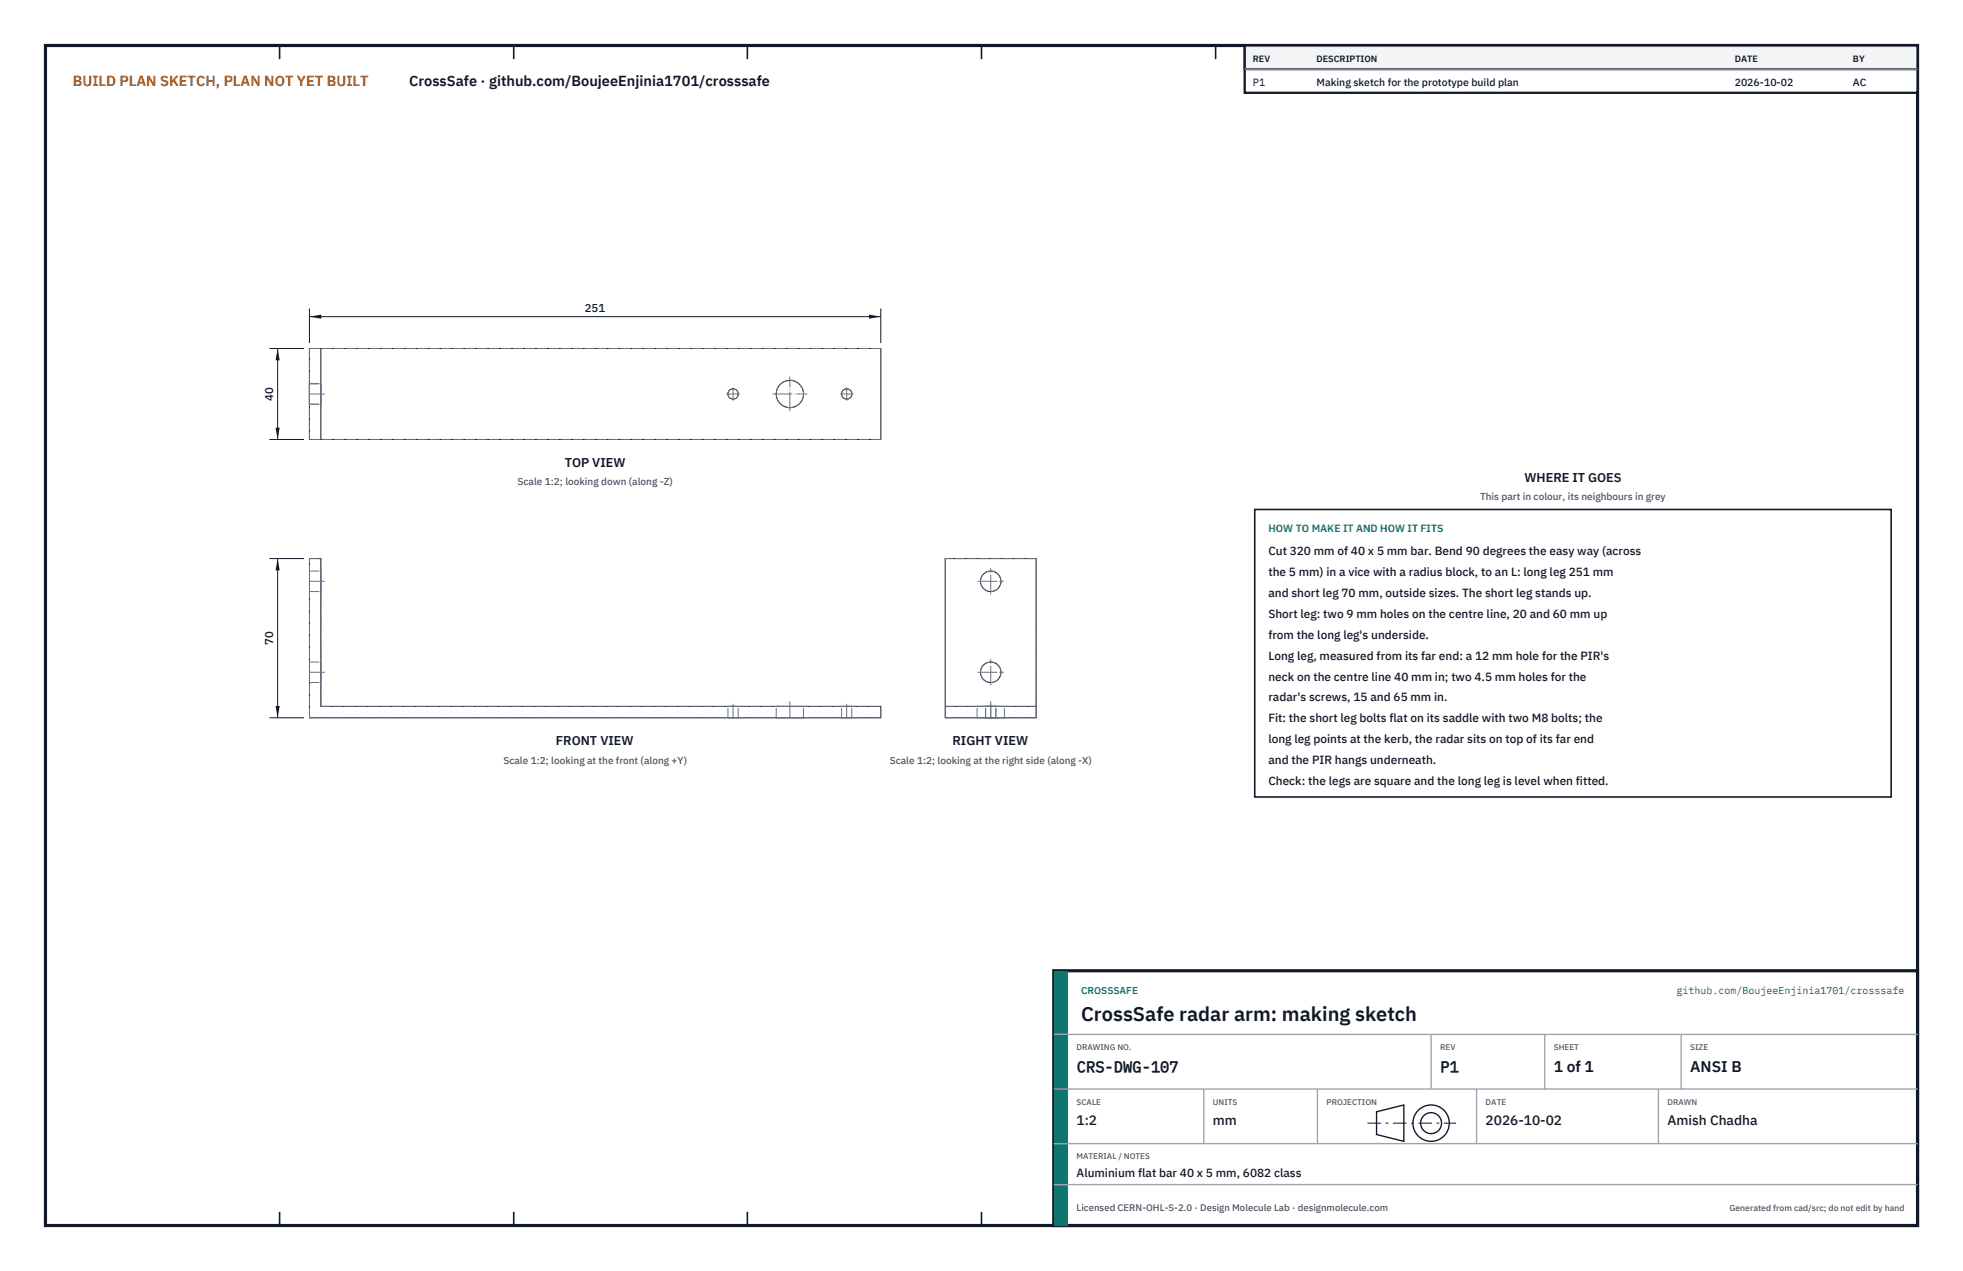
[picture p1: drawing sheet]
<svg xmlns="http://www.w3.org/2000/svg" width="432mm" height="279mm" viewBox="0 0 432 279" stroke-linecap="round" stroke-linejoin="round" font-family="sans-serif">
<defs><g id="words">
<text font-size="4.4" fill="#111827" x="237.8" y="224.4">CrossSafe radar arm: making sketch</text>
<g font-size="3.4" fill="#111827">
<text x="236.8" y="235.6">CRS-DWG-107</text>
<text x="316.8" y="235.6">P1</text>
<text x="341.8" y="235.6">1 of 1</text>
<text x="371.8" y="235.6">ANSI B</text>
</g>
<text font-size="3.2" fill="#b45309" x="16" y="19">BUILD PLAN SKETCH, PLAN NOT YET BUILT</text>
<text font-size="3.2" fill="#111827" x="90" y="19">CrossSafe · github.com/BoujeeEnjinia1701/crosssafe</text>
<g font-size="3" fill="#111827">
<text x="236.8" y="247.2">1:2</text>
<text x="266.8" y="247.2">mm</text>
<text x="326.8" y="247.2">2026-10-02</text>
<text x="366.8" y="247.2">Amish Chadha</text>
</g>
<g font-size="2.8" fill="#111827">
<text x="124.2" y="102.7">TOP VIEW</text>
<text x="335.3" y="106">WHERE IT GOES</text>
<text x="122.3" y="163.9">FRONT VIEW</text>
<text x="209.5" y="163.9">RIGHT VIEW</text>
</g>
<g font-size="2.6" fill="#111827">
<text x="279" y="122">Cut 320 mm of 40 x 5 mm bar. Bend 90 degrees the easy way (across</text>
<text x="279" y="126.6">the 5 mm) in a vice with a radius block, to an L: long leg 251 mm</text>
<text x="279" y="131.2">and short leg 70 mm, outside sizes. The short leg stands up.</text>
<text x="279" y="135.8">Short leg: two 9 mm holes on the centre line, 20 and 60 mm up</text>
<text x="279" y="140.4">from the long leg's underside.</text>
<text x="279" y="145">Long leg, measured from its far end: a 12 mm hole for the PIR's</text>
<text x="279" y="149.6">neck on the centre line 40 mm in; two 4.5 mm holes for the</text>
<text x="279" y="154.2">radar's screws, 15 and 65 mm in.</text>
<text x="279" y="158.8">Fit: the short leg bolts flat on its saddle with two M8 bolts; the</text>
<text x="279" y="163.4">long leg points at the kerb, the radar sits on top of its far end</text>
<text x="279" y="168">and the PIR hangs underneath.</text>
<text x="279" y="172.6">Check: the legs are square and the long leg is level when fitted.</text>
<text x="236.8" y="258.8">Aluminium flat bar 40 x 5 mm, 6082 class</text>
</g>
<g font-size="2.5" fill="#111827">
<text x="128.6" y="68.6">251</text>
<text x="60.1" y="88.1" transform="rotate(-90 60.1 88.1)">40</text>
<text x="60.1" y="141.8" transform="rotate(-90 60.1 141.8)">70</text>
</g>
<g font-size="2.3" fill="#111827">
<text x="275.6" y="18.8">P1</text>
<text x="289.6" y="18.8">Making sketch for the prototype build plan</text>
<text x="381.6" y="18.8">2026-10-02</text>
<text x="407.6" y="18.8">AC</text>
</g>
<text font-size="2.3" fill="#0f766e" x="279" y="117">HOW TO MAKE IT AND HOW IT FITS</text>
<g font-size="2.2" fill="#4b5563">
<text x="113.8" y="106.7">Scale 1:2; looking down (along -Z)</text>
<text x="325.6" y="110">This part in colour, its neighbours in grey</text>
<text x="110.7" y="167.9">Scale 1:2; looking at the front (along +Y)</text>
<text x="195.7" y="167.9">Scale 1:2; looking at the right side (along -X)</text>
</g>
<g font-size="2.2" fill="#0f766e">
<text x="237.8" y="218.4">CROSSSAFE</text>
<text x="368.8" y="218.4">github.com/BoujeeEnjinia1701/crosssafe</text>
</g>
<text font-size="2.1" fill="#4b5563" x="236.8" y="266.2">Licensed CERN-OHL-S-2.0 · Design Molecule Lab · designmolecule.com</text>
<g font-size="2" fill="#111827">
<text x="275.6" y="13.6">REV</text>
<text x="289.6" y="13.6">DESCRIPTION</text>
<text x="381.6" y="13.6">DATE</text>
<text x="407.6" y="13.6">BY</text>
</g>
<text font-size="1.9" fill="#4b5563" x="380.4" y="266.2">Generated from cad/src; do not edit by hand</text>
<g font-size="1.8" fill="#4b5563">
<text x="236.8" y="230.8">DRAWING NO.</text>
<text x="316.8" y="230.8">REV</text>
<text x="341.8" y="230.8">SHEET</text>
<text x="371.8" y="230.8">SIZE</text>
<text x="236.8" y="242.8">SCALE</text>
<text x="266.8" y="242.8">UNITS</text>
<text x="291.8" y="242.8">PROJECTION</text>
<text x="326.8" y="242.8">DATE</text>
<text x="366.8" y="242.8">DRAWN</text>
<text x="236.8" y="254.8">MATERIAL / NOTES</text>
</g>
</g></defs>
<path d="M10 10h411.8v259.4h-411.8z" fill="none" stroke="#111827" stroke-width=".7" stroke-linecap="butt"/>
<g fill="none" stroke="#111827" stroke-width=".35">
<path d="M61.5 10v3M113 10v3M164.4 10v3M215.9 10v3M267.4 10v3M318.9 10v3M370.3 10v3M61.5 266.4v3M113 266.4v3M164.4 266.4v3M215.9 266.4v3M267.4 266.4v3"/>
<path d="M318.9 266.4v3M370.3 266.4v3"/>
</g>
<g fill="none" stroke="#111727" stroke-width=".22">
<path d="M68.1 76.6h125.7v20h-125.7zM70.6 76.6v20M68.1 122.8h2.5v32.5h123.1v2.5h-125.6zM207.9 122.8h20v35h-20zM207.9 155.3h20"/>
<circle cx="161.2" cy="86.6" r="1.13"/>
<circle cx="173.8" cy="86.6" r="3"/>
<circle cx="186.2" cy="86.6" r="1.13"/>
<circle cx="217.9" cy="127.8" r="2.25"/>
<circle cx="217.9" cy="147.8" r="2.25"/>
</g>
<g fill="none" stroke="#6a7180" stroke-width=".22" stroke-dasharray="2.1 .5">
<path d="M68.1 76.6v20M193.8 76.6h-125.7M193.8 76.6v20M68.1 86.6v2.3M68.1 88.9v-4.5M68.1 84.4v2.2M68.1 88.9h2.5M68.1 84.4h2.5M70.6 96.6v-20M70.6 86.6v2.3M70.6 88.9v-4.5M70.6 84.4v2.2"/>
<path d="M193.8 96.6h-125.7M68.1 122.8h2.5M68.1 125.5v4.5M68.1 130v-4.5M68.1 125.5h2.5M68.1 130h2.5M70.6 125.5v4.5M70.6 130v-4.5M227.9 122.8h-20M68.1 157.8v-35M68.1 145.5v4.5M68.1 150v-4.5"/>
<path d="M68.1 145.5h2.5M68.1 150h2.5M70.6 155.3h123.1M70.6 155.3v-32.5M70.6 145.5v4.5M70.6 150v-4.5M160.1 157.8h1.1M160.1 155.3h1.1M160.1 157.8v-2.5M161.2 157.8h1.2M161.2 155.3h1.2M162.4 157.8h-2.3"/>
<path d="M162.4 155.3h-2.3M162.4 157.8v-2.5M170.7 157.8h3M170.7 155.3h3M170.7 157.8v-2.5M173.7 157.8h3M173.7 155.3h3M176.7 157.8h-6M176.7 155.3h-6M176.7 157.8v-2.5M185.1 157.8h1.1M185.1 155.3h1.1"/>
<path d="M185.1 157.8v-2.5M186.2 157.8h1.2M186.2 155.3h1.2M187.4 157.8h-2.3M187.4 155.3h-2.3M187.4 157.8v-2.5M193.7 157.8h-125.6M193.7 157.8v-2.5M207.9 157.8v-35M207.9 155.3h20M214.9 157.8h6M214.9 155.3h6"/>
<path d="M214.9 157.8v-2.5M216.8 157.8h2.3M216.8 155.3h2.3M216.8 157.8v-2.5M219.1 157.8h-2.3M219.1 155.3h-2.3M219.1 157.8v-2.5M220.9 157.8h-6M220.9 155.3h-6M220.9 157.8v-2.5M227.9 157.8v-35M227.9 157.8h-20"/>
<circle cx="161.2" cy="86.6" r="1.13"/>
<circle cx="173.8" cy="86.6" r="3"/>
<circle cx="186.2" cy="86.6" r="1.13"/>
<circle cx="217.9" cy="127.8" r="2.25"/>
<circle cx="217.9" cy="147.8" r="2.25"/>
</g>
<g fill="none" stroke="#6a7180" stroke-width=".22" stroke-dasharray="4.2 .5 0 .5">
<path d="M68.1 86.6h3.3M159.8 86.6h2.9M161.3 88v-2.8M170 86.6h7.5M173.8 90.4v-7.5M184.8 86.6h2.9M186.3 88v-2.8M68.1 127.8h3.3M215.1 127.8h5.6M217.9 130.6v-5.6M68.1 147.8h3.3M161.2 157.8v-3"/>
<path d="M173.7 157.8v-3.6M186.2 157.8v-3M215.1 147.8h5.6M217.9 157.8v-3M217.9 157.8v-3.6M217.9 150.6v-5.6"/>
</g>
<path d="M68.1 67.8v7.6M68.1 69.6h125.6M193.7 67.8v7.6" fill="none" stroke="#111827" stroke-width=".22"/>
<path d="M68.1 69.6l2.6-.4v.9zM191.1 69.2v.9l2.6-.5z" fill="#111827"/>
<path d="M59.3 76.6h7.6M61.1 76.6v20M59.3 96.6h7.6" fill="none" stroke="#111827" stroke-width=".22"/>
<path d="M61.1 76.6l-.5 2.6h.9zM60.6 94h.9l-.4 2.6z" fill="#111827"/>
<path d="M59.3 122.8h7.6M61.1 122.8v35M59.3 157.8h7.6" fill="none" stroke="#111827" stroke-width=".22"/>
<path d="M61.1 122.8l-.5 2.6h.9zM60.6 155.2h.9l-.4 2.6z" fill="#111827"/>
<path d="M276 112h140v63.2h-140z" fill="#fff" stroke="#111827" stroke-width=".35"/>
<path d="M273.8 10h148v10.4h-148z" fill="#fff" stroke="#111827" stroke-width=".5"/>
<path d="M273.8 10h148v5.2h-148z" fill="#f3f4f6" stroke="#111827" stroke-width=".5"/>
<path d="M273.8 15.2h148" fill="none" stroke="#9ca3af" stroke-width=".3"/>
<path d="M231.8 213.4h190v56h-190z" fill="#fff" stroke="#111827" stroke-width=".7" stroke-linecap="butt"/>
<path d="M231.8 213.4h3v56h-3z" fill="#0f766e"/>
<path d="M231.8 227.4h190M231.8 239.4h190M264.8 239.4v12M289.8 239.4v12M314.8 227.4v12M324.8 239.4v12M339.8 227.4v12M364.8 239.4v12M369.8 227.4v12M231.8 251.4h190M231.8 260.4h190" fill="none" stroke="#9ca3af" stroke-width=".3"/>
<g fill="none" stroke="#111827" stroke-width=".3">
<path d="M302.8 244.4l6-1.5v8l-6-1.5z"/>
<circle cx="314.8" cy="246.9" r="4"/>
<circle cx="314.8" cy="246.9" r="2.3"/>
</g>
<path d="M300.8 246.9h19.5" fill="none" stroke="#111827" stroke-width=".22" stroke-dasharray="3 1 .6 1" stroke-linecap="butt"/>
<use href="#words"/>
</svg>
